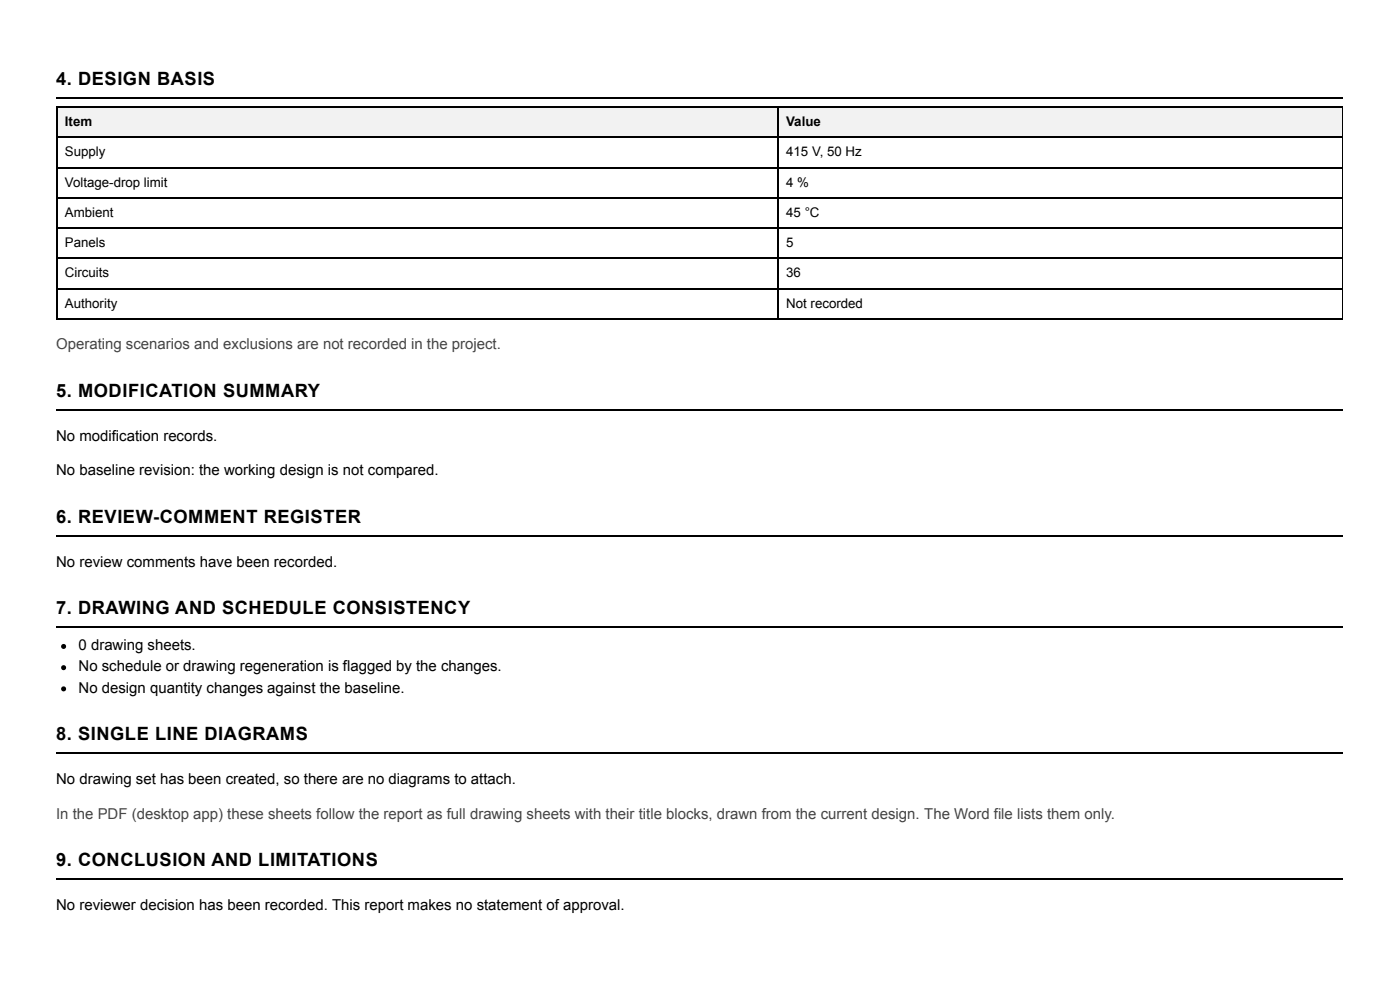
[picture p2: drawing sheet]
<svg xmlns="http://www.w3.org/2000/svg" width="297mm" height="210mm" viewBox="0 0 297 210" stroke-linecap="round" stroke-linejoin="round" font-family="sans-serif">
<defs><g id="words">
<g font-size="3.9">
<text x="11.9" y="18">4. DESIGN BASIS</text>
<text x="11.9" y="84.1">5. MODIFICATION SUMMARY</text>
<text x="11.9" y="110.9">6. REVIEW-COMMENT REGISTER</text>
<text x="11.9" y="130.2">7. DRAWING AND SCHEDULE CONSISTENCY</text>
<text x="11.9" y="156.9">8. SINGLE LINE DIAGRAMS</text>
<text x="11.9" y="183.6">9. CONCLUSION AND LIMITATIONS</text>
</g>
<g font-size="3.2" fill="#444">
<text x="11.9" y="74.1">Operating scenarios and exclusions are not recorded in the project.</text>
<text x="11.9" y="173.6">In the PDF (desktop app) these sheets follow the report as full drawing sheets with their title blocks, drawn from the current design. The Word file lists them only.</text>
</g>
<g font-size="3.2">
<text x="11.9" y="93.4">No modification records.</text>
<text x="11.9" y="100.8">No baseline revision: the working design is not compared.</text>
<text x="11.9" y="120.1">No review comments have been recorded.</text>
<text x="16.7" y="137.8">0 drawing sheets.</text>
<text x="16.7" y="142.3">No schedule or drawing regeneration is flagged by the changes.</text>
<text x="16.7" y="146.8">No design quantity changes against the baseline.</text>
<text x="11.9" y="166.2">No drawing set has been created, so there are no diagrams to attach.</text>
<text x="11.9" y="192.9">No reviewer decision has been recorded. This report makes no statement of approval.</text>
</g>
<g font-size="2.8">
<text x="13.8" y="26.7">Item</text>
<text x="166.8" y="26.7">Value</text>
<text x="13.8" y="33.1">Supply</text>
<text x="166.8" y="33.1">415 V, 50 Hz</text>
<text x="13.8" y="39.7">Voltage-drop limit</text>
<text x="166.8" y="39.7">4 %</text>
<text x="13.8" y="46">Ambient</text>
<text x="166.8" y="46">45 °C</text>
<text x="13.8" y="52.4">Panels</text>
<text x="166.8" y="52.4">5</text>
<text x="13.8" y="58.7">Circuits</text>
<text x="166.8" y="58.7">36</text>
<text x="13.8" y="65.4">Authority</text>
<text x="166.8" y="65.4">Not recorded</text>
</g>
</g></defs>
<path d="M11.9 20.8h273.1" fill="none" stroke="#000" stroke-width=".26"/>
<g fill="#f2f2f2">
<path d="M12.2 22.8h152.9v6.3h-152.9z"/>
<path d="M165.1 22.8h119.9v6.3h-119.9z"/>
</g>
<g fill="none" stroke="#000" stroke-width=".26">
<path d="M11.9 22.6h273.1M11.9 29h273.1M11.9 35.6h273.1M12 22.5v45.2M165 22.5v45.2M284.8 22.5v45.2M11.9 41.9h273.1M11.9 48.3h273.1M11.9 54.6h273.1M11.9 61.3h273.1M11.9 67.6h273.1M11.9 86.9h273.1"/>
<path d="M11.9 113.6h273.1M11.9 133h273.1M11.9 159.7h273.1M11.9 186.4h273.1"/>
</g>
<g fill="#000">
<circle cx="13.5" cy="137.1" r=".53"/>
<circle cx="13.5" cy="146" r=".53"/>
<circle cx="13.5" cy="141.6" r=".53"/>
</g>
<use href="#words"/>
</svg>
